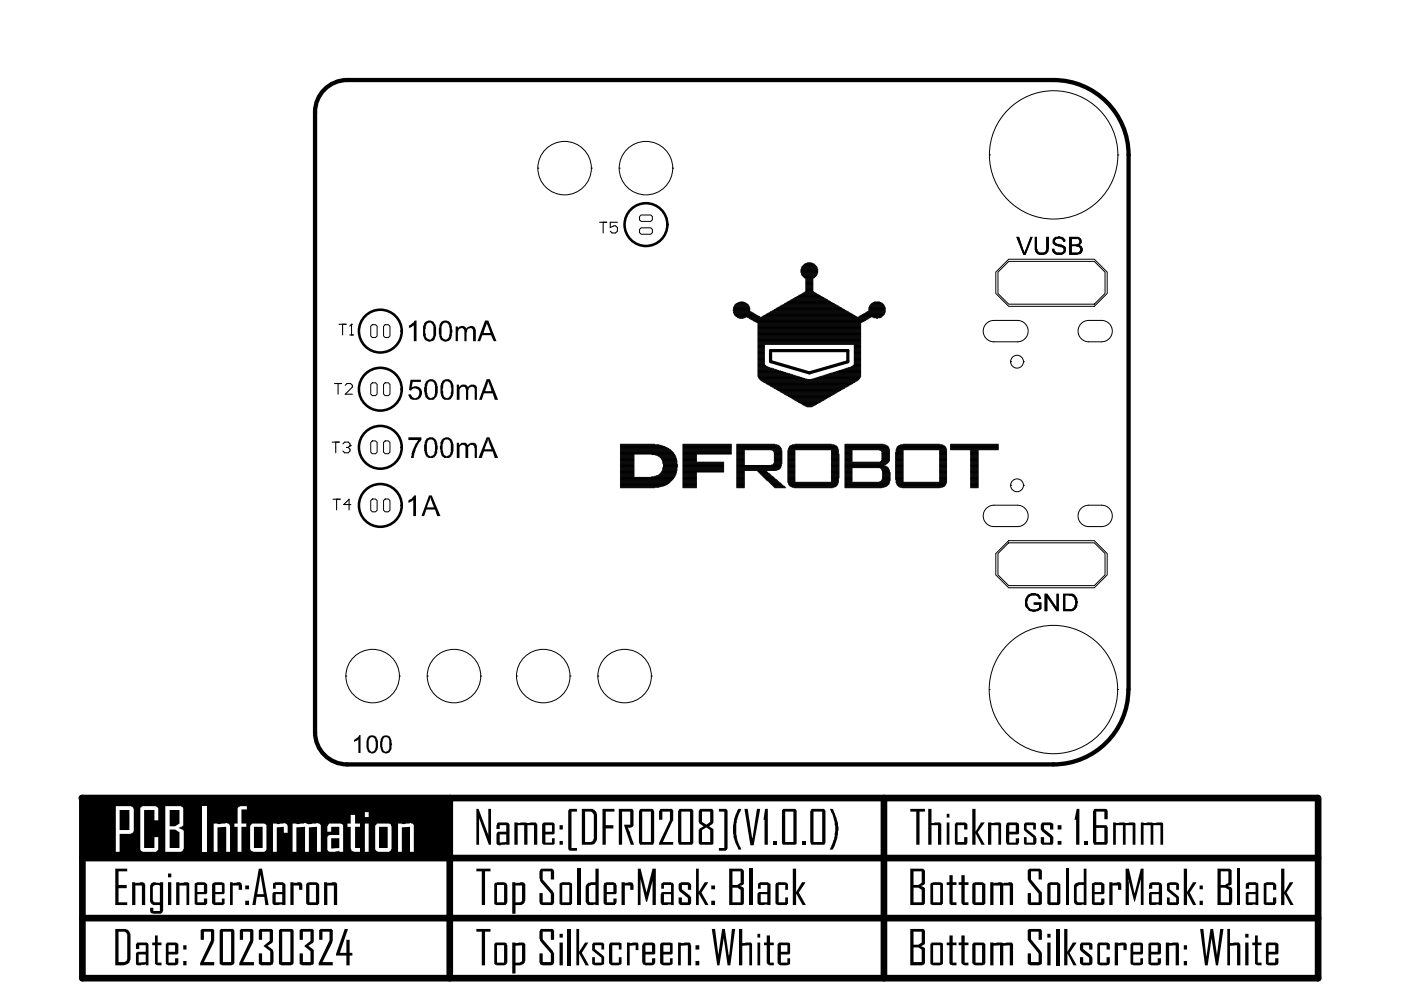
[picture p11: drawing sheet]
<svg xmlns="http://www.w3.org/2000/svg" width="297mm" height="210mm" viewBox="0 0 297 210" stroke-linecap="round" stroke-linejoin="round" font-family="sans-serif">
<path d="M17.3 169.2h262M17.5 169.2v38.2h262v-38.2M95.4 169.2v38.2M187.4 169.2v38.2M17.5 194.7h262M17.5 181.9h262" fill="none" stroke="#000" stroke-width="1.4"/>
<g fill="#000">
<path d="M101 171.5h.5l2 5.5v-5.5h.6v7.6h-.5l-2-5.6v5.6h-.6zM109.1 174.4h.7v.1l3.1-.1a.69 .69 0 0 1 1 .6v4.1h-.7v-4.1h-1.4v4.1h-.7v-4.1h-1.3v4.1h-.7zM127.7 171.5h2.6v.6h-1.9v2.9h1.6v.6h-1.6v3.5h-.7zM131.2 171.5h2.7a.44 .44 0 0 1 .4 .6v3l-.2 .2a.71 .71 0 0 1-.9 .1l1.2 3.7h-.7l-1.3-4v-.3h1.2v-2.7h-1.7v7h-.7zM139.8 171.7l.3-.2h2.2a.44 .44 0 0 1 .4 .6v1.8l-2.2 4.6h2.2v.6h-3v-.3l2.3-4.9v-1.8h-1.6v1.7h-.7zM152.4 171.5h1.5l.4 .3v8a.58 .58 0 0 1-.6 .6h-1.3v-.6h1.2v-7.7h-1.2zM157.8 171.5h.7l.9 6.6 1.1-6.6h.7l-1.4 7.7h-.7zM162.2 171.5h.6v7.6h-.7v-5.3h-.2zM163.9 178.3h.7v.8h-.7zM170.1 178.3h.6v.8h-.6zM175.9 171.5h.6a8 8 0 0 1 0 8.6h-.6l.3-.5a8.4 8.4 0 0 0 .4-6.4l-.1-.5zM193 171.5h3.1v.6h-1.1v7h-.7v-7h-1.3z"/>
<path d="M196.8 171.5h.7v3l1.4-.1a.59 .59 0 0 1 .7 .6v4.1h-.7v-4.1h-1.4v4.1h-.7zM202.5 174.6l.2-.2h1.8a.58 .58 0 0 1 .6 .6v.9h-.7v-.9h-1.4v3.5h1.4v-1h.7v1.3l-.2 .3h-1.9a.44 .44 0 0 1-.5-.5zM206.1 171.5h.7v4.8l1.2-1.9h.8l-1.5 2.1 1.5 2.6h-.7l-1.3-2.4v2.4h-.7zM209.5 174.4h.7v.1l1.4-.1a.5 .5 0 0 1 .5 .1 .5 .5 0 0 1 .2 .5v4.1h-.6v-4.1h-1.5v4.1h-.7zM217.1 174.7l.3-.3h1.7a.46 .46 0 0 1 .5 .6v.9h-.5v-.9h-1.4v.8l1.7 1.3 .3 .6v.9l-.3 .5h-1.7a.44 .44 0 0 1-.6-.5v-1.1h.6v1.1h1.4v-1l-2-1.6zM220.8 174.6l.2-.2h1.7a.58 .58 0 0 1 .6 .6v.9h-.7v-.9h-1.2v.8l1.7 1.3 .2 .4-.1 1.5-.1 .1h-2.1l-.3-.3v-1.3h.7v1.1h1.2v-1l-1.8-1.5-.1-.2zM228.3 171.5h.6v7.6h-.7v-5.3h-.4zM230 178.3h.7v.8h-.7zM236 174.4h.6v.1l3.3-.1a.53 .53 0 0 1 .6 0 .53 .53 0 0 1 .2 .6v4.1h-.5v-4.1h-1.5v4.1h-.6v-4.1h-1.5v4.1h-.6zM241.9 174.4h.6v.1l3.3-.1a.53 .53 0 0 1 .6 0 .53 .53 0 0 1 .2 .6v4.1h-.6v-4.1h-1.5v4.1h-.5v-4.1h-1.5v4.1h-.6zM24.4 184.2h2.6v.5h-1.9v2.9h1.8v.7h-1.8v3h1.9v.6h-2.6zM28 187.1h.7v.2l1.2-.2a.58 .58 0 0 1 .8 .4h.1v4.4h-.7v-4.2h-1.4v4.2h-.7z"/>
<path d="M37.4 187.1h.6v.2l1.2-.2a.67 .67 0 0 1 .9 .5v4.3h-.6v-4.2h-1.5v4.2h-.6zM48.8 187.1h.5v.2l1.1-.2a.82 .82 0 0 1 .9 .5v1.1h-.7v-1h-1.3v4.2h-.5zM61.6 187.1h.7v.2l1-.2a.79 .79 0 0 1 .8 .5v1.1h-.7v-1h-1.1v4.2h-.7zM68.7 187.1h.7v.2l1.3-.2a.63 .63 0 0 1 .8 .5v4.3h-.7v-4.2h-1.4v4.2h-.7zM101 197h3v.5h-1.2v7.2h-.7v-7.2h-1.1zM101 184.2h3v.5h-1.2v7.2h-.7v-7.2h-1.1zM114.5 184.4l.3-.2h2.2l.5 .4v1.9h-.7v-1.8h-1.7v1.8l2.3 2.6 .1 2.2a.58 .58 0 0 1-.6 .6h-2.1l-.3-.2-.1-.4v-1.9h.7v1.9h1.7v-1.8l-2.3-2.8-.1-.5zM120.6 171.6l.1-.1h1.6v.6h-1.1v7.7h1.1v.6h-1.4a.44 .44 0 0 1-.4-.6v-8zM122.4 184.2h.7v7.7h-.7zM131.8 187.1h.7v.2l.9-.2a.58 .58 0 0 1 .8 .4h.1v1.2h-.7v-1h-1.1v4.2h-.7zM135.2 184.2h.6l1.3 5.3 1.2-5.3h.7v7.7h-.7v-5.3l.2-.2-1.3 4.8h-.2l-1.2-4.8v5.5h-.6zM144 187.3l.5-.2h1.5l.5 .4v1.2h-.7v-1.1h-1.2v.9l1.7 1.4 .2 .4v1.2l-.3 .4h-2l-.3-.4v-1.2h.7v1h1.2v-.9l-1.8-1.5-.1-.4z"/>
<path d="M147.6 184.2h.5v4.9l1.3-2h.7l-1.4 2.1 1.5 2.7h-.7l-1.4-2.4v2.4h-.5zM150.9 197h.7l.7 6.1 .8-6.1h.6l.8 6.1 .7-6.1h.7l-1.1 7.7h-.5l-.8-6.2-1 6.2h-.4zM156.6 171.5h.5v.2a7.5 7.5 0 0 0-1 4.1v.2a7.5 7.5 0 0 0 1 4v.1h-.5a8.7 8.7 0 0 1 0-8.6zM158.9 184.2h.7v7.7h-.7zM164.5 187.3l.5-.2h1.5a.58 .58 0 0 1 .6 .5v1.1h-.6v-1.1h-1.4v3.7h1.4v-1h.6v1.4l-.3 .2h-1.8a.58 .58 0 0 1-.6-.6v-3.8zM168.1 184.2h.7v4.9l1.3-2h.6l-1.3 2.1 1.5 2.7h-.7l-1.4-2.4v2.4h-.7zM254.4 197h.7l.7 6.1 .8-6.1h.6l.8 6.1 .7-6.1h.7l-1.1 7.7h-.5l-.9-6.2-.8 6.2h-.6zM32.9 198.3h.5v1.5h.8v.6h-.8v3.7h.8v.6h-.9l-.4-.4v-3.9h-.6v-.6h.6zM42.5 197.2l.3-.2h2.2a.44 .44 0 0 1 .4 .5l-.1 2.3-2.1 4.2h2.2v.7h-3v-.5l2.3-4.8v-1.9h-1.5v1.8h-.7zM50.8 197.2l.3-.2h2.2a.44 .44 0 0 1 .4 .5l-.1 2.3-2.1 4.2h2.3v.7h-3.1v-.5l2.3-4.8v-1.9h-1.5v1.8h-.7zM54.9 197.2l.2-.2h2.3a.44 .44 0 0 1 .5 .5v2.1l-.3 .4-.9 .5 1.1 .8 .2 .5v2.3h-.1a.41 .41 0 0 1-.5 .5v.1h-2.1l-.4-.4v-2.2h.7v1.9h1.7v-2.3l-1.4-1.1 1.3-1.1v-2h-1.6v1.8h-.7zM63.5 197.2l.3-.2h2.3a.44 .44 0 0 1 .4 .5v2.1l-.2 .4-.9 .5 1.1 .9v2.9l-.6 .4h-1.8a.58 .58 0 0 1-.6-.6v-2h.7v1.9h1.6v-2.3l-1.2-1.1 1.2-1.1v-2h-1.6v1.8h-.7z"/>
<path d="M67.7 197.2l.2-.2h2.2a.44 .44 0 0 1 .5 .5l-.2 2.3-2 4.2h2.2v.7h-3v-.5l2.3-4.8v-1.9h-1.5v1.8h-.7zM73.1 197h.7l-1.7 5h1.3v-2.7h.7v2.7h.6v.6h-.6v2.1h-.7v-2.1h-2.2v-.3zM114.5 197.2l.2-.2h2.4l.4 .3v2h-.7v-1.8h-1.7v1.6l2.2 2.6 .2 .4v2.1l-.2 .4-.4 .1h-2v-.1a.41 .41 0 0 1-.4-.5h-.1v-2h.7v1.9h1.7v-1.9l-2.3-2.6-.1-.5zM120.4 197h.7v7.7h-.7zM122.2 197h.6v4.8l1.3-2h.6l-1.3 2.2 1.5 2.7h-.7l-1.4-2.6v2.6h-.6zM125.8 199.8h1.7a.46 .46 0 0 1 .6 .6v.9h-.6v-.9h-1.4v.8l2 1.6v1.5l-.2 .3-1.8 .1a.58 .58 0 0 1-.5-.6v-1.2h.5v1.2h1.4v-1l-1.9-1.7v-1.2zM129.2 200.1l.3-.3h1.7a.46 .46 0 0 1 .6 .6v.9h-.6v-.9h-1.4v3.7h1.4v-1.2h.6v1.4l-.6 .4h-1.5l-.6-.5v-3.9zM132.9 199.8h.6v.2l1.2-.2a.5 .5 0 0 1 .5 .1 .5 .5 0 0 1 .2 .5v1h-.6v-1l-1.3 .1v4.2h-.6zM143.8 199.8h.5v.2l1.2-.2a.69 .69 0 0 1 1 .6v4.3h-.7v-4.3l-1.5 .1v4.2h-.5zM156.7 197h.7v3l1.4-.2a.5 .5 0 0 1 .5 .1 .5 .5 0 0 1 .1 .5v4.3h-.5v-4.3l-1.5 .1v4.2h-.7zM162.6 198.3h.7v1.5h.8v.6h-.8v3.7h.8v.6h-1l-.5-.5v-3.8h-.6v-.6h.6zM201.3 198.3h.7v1.5h.8v.6h-.8v3.7h.8v.6h-.9a.58 .58 0 0 1-.6-.6v-3.7h-.6v-.6h.6z"/>
<path d="M203.8 198.3h.7v1.5h.8v.6h-.8v3.7h.8v.6h-.9l-.6-.5v-3.8h-.5v-.6h.5zM209.9 199.8h.7v.2l3.5-.2a.59 .59 0 0 1 .7 .6v4.3h-.7v-4.3l-1.4 .1v4.2h-.7v-4.3l-1.4 .1v4.2h-.7zM217.9 197.2l.2-.2h2.3a.44 .44 0 0 1 .5 .5v1.8h-.7v-1.8h-1.6v1.6l2.3 2.9v2.3l-.6 .4h-1.9l-.5-.4v-2.2h.7v1.9h1.6v-1.9l-2.3-2.8zM223.9 197h.7v7.7h-.7zM225.6 197h.7v4.8l1.2-2h.8l-1.5 2.2 1.5 2.7h-.7l-1.3-2.6v2.6h-.7zM229 200.2l.3-.4h1.7a.58 .58 0 0 1 .6 .6v.9h-.7v-.9h-1.2v.8l1.7 1.4 .2 .5v1.1l-.2 .4-.4 .1h-1.5l-.5-.5v-1.3h.7v1.2h1.2v-1l-1.8-1.5zM232.9 199.8h1.8a.58 .58 0 0 1 .6 .6v.9h-.7v-.9h-1.4v3.7h1.4v-1.2h.7v1.3l-.2 .4-1.9 .1a.58 .58 0 0 1-.5-.6v-3.9zM236.3 199.8h.7v.2l1-.2a.63 .63 0 0 1 .9 .6v1h-.7v-1l-1.2 .1v4.2h-.7zM247.2 199.8h.7v.2l1.4-.2a.5 .5 0 0 1 .5 .1 .5 .5 0 0 1 .2 .5v4.3h-.7v-4.3l-1.4 .1v4.2h-.7zM260.2 197h.6v3l1.3-.2a.63 .63 0 0 1 .9 .6v4.3h-.7v-4.3l-1.5 .1v4.2h-.6zM266.1 198.3h.6v1.5h.8v.6h-.8v3.7h.8v.6h-.9l-.5-.4v-3.9h-.6v-.6h.6z"/>
<path d="M105.4 174.6l.2-.2h1.9a.58 .58 0 0 1 .5 .6v4.1l-.8-.1-1.2 .2a.59 .59 0 0 1-.7-.6l.1-2 .2-.3h1.7v-1.3h-1.3v.8h-.7zM106 176.9v1.7l1.3-.1v-1.6z"/>
<path d="M115.1 174.5l1.9-.1a.46 .46 0 0 1 .6 .6v1.7l-.2 .2h-1.8v1.7h1.4v-.9h.6v1.2l-.2 .2h-2.2l-.3-.2v-4.2zM115.6 175v1.3h1.4v-1.3z"/>
<path d="M118.6 175h.7v.9h-.7zM118.6 178.3h.7v.8h-.7z"/>
<path d="M123.4 171.5h1.7a1.34 1.34 0 0 1 1.5 1.4v5.1l-.1 .3a1.32 1.32 0 0 1-1.4 .8h-1.7zM124.1 172.1v6.4h1a.79 .79 0 0 0 .8-.8v-5l-.1-.2a.66 .66 0 0 0-.8-.4z"/>
<path d="M135.6 171.7l.2-.2h2.5l.4 .5v6.6l-.2 .5h-2.8l-.1-.1-.1-.4v-6.6zM136.2 172.1v6.4h1.8v-6.4z"/>
<path d="M143.9 171.7l.2-.2h2.6l.3 .3v7l-.2 .3h-2.5a.41 .41 0 0 1-.4-.5h-.1v-6.6zM144.5 172.1v6.4h1.8v-6.4z"/>
<path d="M148.3 171.7l.2-.2h2.3a.44 .44 0 0 1 .5 .6v2.4l-1 .7 1 .6v3.1l-.3 .2h-2.6l-.3-.3v-2.8l.3-.4 .8-.4-.8-.5-.3-.4zM148.8 172.1v2.2l1 .5 .8-.5v-2.2zM148.8 176v2.5h1.8v-2.5l-.8-.6z"/>
<path d="M165.8 171.7l.2-.2h2.4a.44 .44 0 0 1 .5 .6v6.8l-.2 .2h-2.3a.44 .44 0 0 1-.6-.5zM166.5 172.1v6.4h1.7v-6.4z"/>
<path d="M171.9 171.7l.2-.2h2.6l.3 .3v7l-.2 .3h-2.4a.41 .41 0 0 1-.5-.5h-.1v-6.6zM172.5 172.1v6.4h1.8v-6.4z"/>
<path d="M200.7 172.5h.6v.8h-.6zM200.7 174.4h.6v4.7h-.6z"/>
<path d="M213.4 174.6l.2-.2h2l.3 .2 .2 2.1-.3 .2h-1.8v1.7h1.4v-.9h.7v.9l-.3 .5h-2.2l-.2-.2-.1-.3zM214 175v1.3h1.4v-1.3z"/>
<path d="M224.2 175h.8v.9h-.8zM224.2 178.3h.8v.8h-.8z"/>
<path d="M231.9 171.7l.2-.2h2.4l.3 .3v1.9h-.6v-1.6h-1.8v2.9h2.1l.3 .3v3.5l-.2 .3h-2.3a.41 .41 0 0 1-.4-.5h-.2v-6.6zM232.4 175.5v3h1.8v-3z"/>
<path d="M32.1 187.3h.1a.76 .76 0 0 1 1-.1l.7 .1v-.2h.7v6.1l-.5 .5h-1.7a.81 .81 0 0 1-.6-.9v-.3h.7v.7h1.4v-1.3h-1.2a.98 .98 0 0 1-.9-1v-3.2zM32.5 187.9l-.1 .2 .1 3.1 1.4 .1v-3.6l-1-.1z"/>
<path d="M35.6 185.2h.7v.8h-.7zM35.6 187.1h.7v4.8h-.7z"/>
<path d="M41.3 187.4l.4-.3h1.6l.6 .4v1.9l-.2 .2h-1.8v1.7h1.3v-.8h.7v1l-.3 .4h-2l-.3-.2zM41.9 187.6v1.5h1.3v-1.5z"/>
<path d="M45.1 187.3l.4-.2h1.5a.58 .58 0 0 1 .6 .5v1.8l-.2 .2h-1.7v1.7h1.3v-.8h.6v1.2l-.2 .2h-1.9a.58 .58 0 0 1-.5-.6v-3.8zM45.7 187.6v1.5h1.3v-1.5z"/>
<path d="M52 187.7h.8v.8h-.8zM52 191h.8v.9h-.8z"/>
<path d="M54.9 184.2h.7l1.4 7.7h-.7l-.3-1.7h-1.6l-.2 1.7h-.7zM55.2 185.4l-.7 4.2h1.4z"/>
<path d="M58 187.2l2-.1 .5 .4v4.4h-.7v-.1l-1.2 .1a.53 .53 0 0 1-.6 0 .53 .53 0 0 1-.2-.6v-1.6a.46 .46 0 0 1 .5-.6h1.5v-1.5h-1.3v.8h-.6zM58.5 189.6v1.7h1.3v-1.7z"/>
<path d="M65 187.3l.5-.2h1.6l.6 .4v4l-.4 .4h-2l-.4-.4v-4zM65.6 187.6v3.7h1.4v-3.7z"/>
<path d="M104.8 187.4l.6-.3h1.6l.6 .5-.1 4.1-.3 .2h-1.8a.46 .46 0 0 1-.6-.6zM105.4 187.6v3.7h1.5v-3.7z"/>
<path d="M108.6 187.1h.7v.2l1.1-.2a.82 .82 0 0 1 1 .5v3.4l-.1 .2a1.11 1.11 0 0 1-1 .7h-1v1.8h-.7zM109.3 187.7v3.6h.8a.46 .46 0 0 0 .6-.6v-3z"/>
<path d="M118.6 198h.7v.8h-.7zM118.6 199.8h.7v4.9h-.7z"/>
<path d="M118.6 187.4l.5-.3h1.6a.58 .58 0 0 1 .6 .5v4.1l-.2 .2h-2.1l-.4-.2zM119.2 187.6v3.7h1.5v-3.7z"/>
<path d="M126.2 184.2h.7v7.7l-1-.1a1.13 1.13 0 0 1-1.7-.7v-3.2a1.11 1.11 0 0 1 .9-.7l1.1-.1zM124.9 188v2.9a.71 .71 0 0 0 1 .4h.3v-3.7h-.9z"/>
<path d="M128.1 187.3l.4-.2h1.7l.5 .5v1.8l-.2 .2h-1.8v1.7h1.3v-.8h.7l-.1 1.2-.2 .2h-1.9a.58 .58 0 0 1-.5-.6zM128.7 187.6v1.5h1.3v-1.5z"/>
<path d="M140.2 187.4l.5-.3h1.6a.58 .58 0 0 1 .5 .5v4.3h-.5v-.1l-1.3 .1a.63 .63 0 0 1-.9-.6l.1-2.1 2.1-.1v-1.5h-1.5v.8h-.6zM140.8 189.6v1.7h1.5v-1.7z"/>
<path d="M150.8 187.7h.8v.8h-.8zM150.8 191h.8v.9h-.8z"/>
<path d="M154.6 184.2h2.7l.4 .4v2.8l-.3 .3-.5 .2 .8 .4v3a.46 .46 0 0 1-.6 .6h-2.5zM155.3 184.7v2.9h1l.7-.4v-2.5zM155.3 188.2v3.1h1.7v-2.6l-.7-.5z"/>
<path d="M160.6 198h.6v.8h-.6zM160.6 199.8h.6v4.9h-.6z"/>
<path d="M160.7 187.4l.5-.3h1.6l.6 .3v4.5h-.7v-.1l-1.2 .1a.63 .63 0 0 1-.9-.6v-1.6a.46 .46 0 0 1 .6-.6h1.5v-1.5h-1.4v.8h-.6zM161.3 189.6v1.7h1.4v-1.7z"/>
<path d="M222.1 198h.6v.8h-.6zM222.1 199.8h.6v4.9h-.6z"/>
<path d="M264 198h.7v.8h-.7zM264 199.8h.7v4.9h-.7z"/>
<path d="M24.4 197h2.2l.1 .1a1.26 1.26 0 0 1 1 1.2v5.1l-.1 .4a1.66 1.66 0 0 1-1.3 .9h-1.9zM25.1 197.5v6.5h1.1a.79 .79 0 0 0 .8-.8v-5.1h-.1a.59 .59 0 0 0-.7-.6z"/>
<path d="M29.1 199.8h1.8a.46 .46 0 0 1 .6 .6v4.3h-.6v-.3l-1.3 .3a.63 .63 0 0 1-.8-.6l.1-2.2 2-.1v-1.4h-1.4v.8h-.7v-1zM29.4 202.4v1.7l1.5-.1v-1.6z"/>
<path d="M35.2 200.1l.2-.3h1.8a.58 .58 0 0 1 .6 .6v1.7l-.2 .3h-1.9v1.7h1.4v-.9h.7v1l-.2 .4-.4 .1h-1.5a.58 .58 0 0 1-.5-.6zM35.7 200.4v1.4h1.4v-1.4z"/>
<path d="M38.9 200.4h.6v.9h-.6zM38.9 203.8h.6v.9h-.6z"/>
<path d="M46.6 197.2l.2-.2h2.3a.46 .46 0 0 1 .6 .5v6.7l-.2 .4-.4 .1h-1.9a.58 .58 0 0 1-.6-.6zM47.3 197.5v6.5h1.7v-6.5z"/>
<path d="M59.1 197.2l.3-.2h2.3a.46 .46 0 0 1 .6 .5v6.7l-.3 .4-.3 .1h-2a.58 .58 0 0 1-.6-.6zM59.8 197.5v6.5h1.8v-6.5z"/>
<path d="M104.8 200.1l.2-.3h2.1l.4 .3 .1 .3v3.7l-.1 .2-.5 .4h-1.6a.58 .58 0 0 1-.6-.6zM105.4 200.4v3.7h1.5v-3.7z"/>
<path d="M108.6 199.8h.7v.2l1.1-.2a.63 .63 0 0 1 1 .6v3.2a1.22 1.22 0 0 1-1.1 1.1h-1v1.7h-.7zM109.3 200.5v3.6h.8a.58 .58 0 0 0 .6-.6v-3.1z"/>
<path d="M136.3 200.1l.2-.3h2l.3 .3 .1 2-.2 .3h-1.8v1.7h1.3v-.9h.7v.9l-.2 .5-2 .1-.4-.4-.1-.2zM136.9 200.4v1.4h1.3v-1.4z"/>
<path d="M140 200.2l.3-.4h1.7a.46 .46 0 0 1 .6 .6v1.7l-.2 .3h-1.7v1.7h1.3v-.9h.6v1.1l-.6 .4h-1.5l-.5-.5zM140.7 200.4v1.4h1.3v-1.4z"/>
<path d="M147.5 200.4h.8v.9h-.8zM147.5 203.8h.8v.9h-.8z"/>
<path d="M164.9 200.2l.3-.4h1.7a.46 .46 0 0 1 .6 .6v1.7l-.2 .3h-1.7v1.7h1.3v-.9h.6v1.1l-.6 .4h-1.5l-.5-.5zM165.6 200.4v1.4h1.3v-1.4z"/>
<path d="M193 197h2.8l.3 .3v2.8l-.1 .2-.7 .3 .8 .4v3.2l-.2 .4-2.9 .1zM193.7 197.5v2.8h1l.7-.5v-2.3zM193.7 200.9v3.1h1.7v-2.7l-.7-.4z"/>
<path d="M197.3 200.1l.2-.3h1.8a.46 .46 0 0 1 .6 .6v3.9l-.6 .4h-1.5a.58 .58 0 0 1-.5-.6zM197.8 200.4v3.7h1.5v-3.7z"/>
<path d="M206.1 200.2l.4-.4h1.8a.58 .58 0 0 1 .6 .6v3.8l-.1 .2-.5 .3h-1.6l-.6-.5zM206.8 200.4v3.7h1.4v-3.7z"/>
<path d="M239.7 200.2l.3-.4h1.8a.46 .46 0 0 1 .5 .6v1.7l-.2 .3h-1.8v1.7h1.5v-.9h.5v1.1l-.5 .4h-1.5a.58 .58 0 0 1-.6-.6zM240.3 200.4v1.4h1.5v-1.4z"/>
<path d="M243.5 200.1l.2-.3h1.9a.58 .58 0 0 1 .5 .6v1.7l-.2 .3h-1.8v1.7h1.4v-.9h.6l-.1 1.2-.4 .3h-1.6l-.5-.4zM244.1 200.4v1.4h1.4v-1.4z"/>
<path d="M251 200.4h.7v.9h-.7zM251 203.8h.7v.9h-.7z"/>
<path d="M268.4 200.1l.2-.3h1.9a.58 .58 0 0 1 .5 .6v1.7l-.2 .3h-1.8v1.7h1.4v-.9h.6v1l-.2 .4-.3 .1h-1.5a.58 .58 0 0 1-.6-.6zM269 200.4v1.4h1.4v-1.4z"/>
</g>
<path d="M17.5 169.5h77.3v12.5h-77.3z" fill-rule="evenodd" fill="#000"/>
<g fill="#fff">
<path d="M29.7 171.3l.5-.4h2.7a.81 .81 0 0 1 .6 .7v2.3h-.8v-2.2h-2.1v8.1h2.1v-2.3h.8v2.5a.59 .59 0 0 1-.6 .6h-2.6a.59 .59 0 0 1-.6-.7z"/>
<path d="M42.9 170.9h.9v9.7h-.9z"/>
<path d="M45.3 174.6h.8v.1l1.6-.1a.7 .7 0 0 1 .8 0 .7 .7 0 0 1 .3 .7v5.3h-.8v-5.3l-1.9 .1v5.2h-.8z"/>
<path d="M50.5 171.2l.5-.3h1.3v.7h-1.1v3h1v.7h-1v5.3h-.8v-5.3h-.7v-.7h.7v-3.2z"/>
<path d="M57.9 174.6h.8v.1l1.4-.1a.64 .64 0 0 1 .6 .1 .64 .64 0 0 1 .3 .6v1.3h-.8v-1.3l-1.5 .1v5.2h-.8z"/>
<path d="M62 174.6h.8v.1l1.4-.1a.87 .87 0 0 1 1.2 .2v-.1l1.6-.1a.7 .7 0 0 1 .7 0 .7 .7 0 0 1 .3 .7v5.3h-.8v-5.3l-1.7 .1v5.2h-.8v-5.3l-1.9 .1v5.2h-.8z"/>
<path d="M74.4 172.8h.9v1.8h1v.7h-1v4.5h1v.8h-1.1a.8 .8 0 0 1-.8-.7v-4.6h-.7v-.7h.7z"/>
<path d="M84.4 174.6l1.4 .1 1.1-.2 .3 .1a.59 .59 0 0 1 .5 .7v5.3h-.8v-5.3l-1.7 .1v5.2h-.8z"/>
<path d="M24.6 170.9h3.1a.81 .81 0 0 1 .7 .7v4.4a.8 .8 0 0 1-.7 .8h-2.3v3.8h-.8zM25.4 171.7v4.3h2v-4.3z"/>
<path d="M35 170.9h3.3a.59 .59 0 0 1 .6 .7v3.5l-1.1 .4 .9 .4 .3 .3-.1 4.1-.5 .3h-3.4zM36 171.7v3.5h1.1l.9-.6v-2.9zM36 175.9v3.9h2v-3.3l-.9-.6z"/>
<path d="M53.1 175l.4-.4h2.3a.6 .6 0 0 1 .7 .7v4.6a.6 .6 0 0 1-.7 .7h-2a.8 .8 0 0 1-.8-.7v-4.7zM53.8 175.3v4.5h1.9v-4.5z"/>
<path d="M69.8 174.6h2.3a.6 .6 0 0 1 .6 .7v5.3h-.8v-.2l-1.5 .2a.8 .8 0 0 1-1-.5v-2.3a.63 .63 0 0 1 .6-.8h1.9v-1.7h-1.7v1h-.8v-1.1zM70.2 177.7v2.2l1.7-.1v-2.1z"/>
<path d="M77.4 172.2h.8v1h-.8zM77.4 174.6h.8v6h-.8z"/>
<path d="M79.9 174.6h2.4a.6 .6 0 0 1 .7 .7v4.7l-.1 .3-.4 .3h-2.4l-.5-.5v-5zM80.4 175.3v4.5h1.8v-4.5z"/>
</g>
<g fill="#000">
<path d="M215.5 50.2h.6l1.1 3.4 1.3-3.4h.4l-1.5 3.8h-.4zM219.4 50.2h.5v2.2a1.03 1.03 0 0 0 .7 1.2 1.03 1.03 0 0 0 1.2-.6v-2.8h.6v2.3a1.54 1.54 0 0 1-1.1 1.6 1.54 1.54 0 0 1-1.8-.8zM223.3 50.6a1.62 1.62 0 0 1 2.6 .3v.4h-.5a.81 .81 0 0 0-1.3-.6 .46 .46 0 0 0-.5 .4 .46 .46 0 0 0 .5 .5v.1a2.58 2.58 0 0 1 1.9 .8v.1a1.19 1.19 0 0 1-.4 1.2 1.19 1.19 0 0 1-1.2 .2 1.38 1.38 0 0 1-1.4-1.2h.5v.2a1.24 1.24 0 0 0 1.8 .4 .57 .57 0 0 0 .2-.7 .57 .57 0 0 0-.7-.3v-.1a1.91 1.91 0 0 1-1.6-.7zM86.7 69l.8-.5 .5-.5h.3v4.3h-.6v-3.3l-.9 .6h-.1zM96.6 69.2h.5v.5a1.02 1.02 0 0 1 .9-.6 1.02 1.02 0 0 1 .9 .6 .62 .62 0 0 1 .7-.5 .87 .87 0 0 1 1.3 .8v2.3h-.6v-1.9a.65 .65 0 0 0-.6-.8 .65 .65 0 0 0-.7 .8l-.1 .1v1.8h-.4v-2a.64 .64 0 0 0-.7-.7 .64 .64 0 0 0-.6 .7h-.1v2h-.5zM87 80.5h2.2v.5h-1.7l-.2 1.1a1.44 1.44 0 0 1 1.7 .2 1.44 1.44 0 0 1 .4 1.7 1.57 1.57 0 0 1-2.5 .4l-.3-.8h.6a.81 .81 0 0 0 .7 .8 .81 .81 0 0 0 .9-.7 .93 .93 0 0 0-.4-1.2 .93 .93 0 0 0-1.2 .3l-.5-.1zM86.6 92.7h2.8v.6l-.5 .5-.7 1.2-.3 1.1-.2 1h-.5l.1-1 .8-2 .6-.8h-2.1zM96.8 81.6h.5v.4h.1a1.08 1.08 0 0 1 1.9 .1 .96 .96 0 0 1 1.1-.6 .96 .96 0 0 1 .7 1.1v2.2h-.5v-2a.65 .65 0 0 0-.5-.8 .65 .65 0 0 0-.7 .6l-.1 .1v2.1h-.5v-2.1a.71 .71 0 0 0-.8-.7 .71 .71 0 0 0-.6 .9v1.9h-.6zM96.8 93.9h.5v.4a1.15 1.15 0 0 1 1.9 0v.2a1.03 1.03 0 0 1 1.1-.6 1.03 1.03 0 0 1 .8 1v2.2h-.5v-2a.69 .69 0 0 0-.4-.7 .69 .69 0 0 0-.8 .3l-.1 .1v2.3h-.6v-2.1a.64 .64 0 0 0-.6-.7 .64 .64 0 0 0-.7 .6v2.2h-.6zM86.6 106.1l.7-.4 .6-.7h.3v4.4h-.6v-3.4l-1 .7zM217.6 126.6h.1a1.76 1.76 0 0 1 2.9-.1l.2 .4-.5 .1a1.32 1.32 0 0 0-1.6-.7 1.32 1.32 0 0 0-.9 1.4 1.46 1.46 0 0 0 .7 1.4 1.46 1.46 0 0 0 1.6-.1l.2-.1v-.7h-1.1v-.5h1.6v1.4a2.29 2.29 0 0 1-2.8 .2 2.22 2.22 0 0 1-.4-2.7zM221.5 125.9h.6l1.9 2.9v-2.9h.5v3.7h-.5l-1.9-2.9v2.9h-.6z"/>
<path d="M75.1 156.9l.5-.4 .6-.7h.2v3.8h-.4v-2.8l-.4 .3-.5 .2zM201.3 185.6h.7v1.5h.8v.5h-.8v3.7h.8v.6h-.9a.46 .46 0 0 1-.6-.6v-3.7h-.6v-.5h.6zM203.8 185.6h.7v1.5h.8v.5h-.8v3.7h.8v.6h-1.1l-.4-.4v-3.9h-.5v-.5h.5zM209.9 187.1h.7l.2 .2a2.62 2.62 0 0 1 1.8-.1v.1l1.1-.1a.64 .64 0 0 1 1.1 .4v4.3h-.7v-4.2h-1.4v4.2h-.7v-4.2h-1.4v4.2h-.7zM217.9 184.5l.3-.3h2.1a.58 .58 0 0 1 .6 .5v1.8h-.7v-1.8h-1.6v1.8l2.3 2.7v2.2a.44 .44 0 0 1-.6 .5h-1.8a.46 .46 0 0 1-.6-.6v-1.9h.7v1.9h1.6v-1.8l-2.2-2.7zM226 184.2h.5v7.7h-.5zM235.2 187.1h.7v.2l1-.2a.63 .63 0 0 1 .8 .5v1.1h-.7v-1h-1.1v4.2h-.7zM238.7 184.2h.6l1.3 5.3 1.3-5.3h.6v7.7h-.6v-5.5l-1.3 4.8h-.1l-1.3-4.8 .1 5.5h-.6zM247.4 187.4l.6-.3h1.4a.58 .58 0 0 1 .6 .5v1.1h-.6v-1.1h-1.4v.9l2 1.7v1.5l-.3 .2h-1.9l-.4-.2v-1.4h.6v1h1.4v-.9l-2-1.6zM251 184.2h.7v4.9l1.2-2h.7l-1.3 2.1 1.3 2.7h-.7l-1.2-2.4v2.4h-.7zM262.4 184.2h.6v7.7h-.6zM267.9 187.4l.6-.3h1.5l.6 .5v1.1h-.7v-1.1h-1.4v3.7h1.4v-1h.7v1.1l-.4 .5h-1.7a.46 .46 0 0 1-.6-.6z"/>
<path d="M271.6 184.2h.7v4.9l1.2-2h.7l-1.4 2.1 1.5 2.7h-.7l-1.3-2.4v2.4h-.7z"/>
<path d="M226.7 50.2h1.3a1.06 1.06 0 0 1 1.3 1.3l-.4 .5a1 1 0 0 1 .6 1.1 1 1 0 0 1-1 .8l-.1 .1h-1.7zM227.2 50.7v1.1h1a.63 .63 0 0 0 .5-.9l-.1-.2zM227.2 52.2v1.4h1a.72 .72 0 0 0 .7-.4 .72 .72 0 0 0-.2-.9z"/>
<path d="M226.7 50.2h1.3a1.06 1.06 0 0 1 1.3 1.3l-.4 .5a1 1 0 0 1 .6 1.1 1 1 0 0 1-1 .8l-.1 .1h-1.7zM227.2 50.7v1.1h1a.63 .63 0 0 0 .5-.9l-.1-.2zM227.2 52.2v1.4h1a.72 .72 0 0 0 .7-.4 .72 .72 0 0 0-.2-.9z"/>
<path d="M89.9 68.5a1.29 1.29 0 0 1 1.3-.6 1.29 1.29 0 0 1 1 .9l.3 .4v.6a2.78 2.78 0 0 1-.6 2.4h-.1a1.39 1.39 0 0 1-1.5 0 1.39 1.39 0 0 1-.6-1.4v-1.7zM90.4 68.8v.1a3.6 3.6 0 0 0-.1 2.2 .77 .77 0 0 0 .6 .8 .77 .77 0 0 0 .9-.5l.1-.7a3.5 3.5 0 0 0-.4-2.2h-.1a.71 .71 0 0 0-1 .3z"/>
<path d="M93.5 68.3a1.44 1.44 0 0 1 1.6-.1 1.44 1.44 0 0 1 .7 1.5l.1 .2-.1 .7a1.63 1.63 0 0 1-1.1 1.9 1.42 1.42 0 0 1-1.5-1.2 4.1 4.1 0 0 1 .2-2.8zM93.8 68.7l-.2 .5v1.9a.87 .87 0 0 0 1.3 .8 3.3 3.3 0 0 0 .2-3.1h-.1a.73 .73 0 0 0-1.2-.1z"/>
<path d="M102.8 68h.7l1.8 4.3h-.6l-.6-1.2h-1.8l-.5 1.2h-.6zM103.2 68.4l-.7 2.2h1.5z"/>
<path d="M90.3 81a1.33 1.33 0 0 1 1.5-.5 1.33 1.33 0 0 1 .9 1.3l.1 .4a2.44 2.44 0 0 1-.9 2.6h-.2a1.26 1.26 0 0 1-1.7-1.2 3.9 3.9 0 0 1 .3-2.6zM90.7 81.1v.1a4 4 0 0 0 .1 3 .77 .77 0 0 0 .9 .1 .77 .77 0 0 0 .4-.7l.1-.4a3.5 3.5 0 0 0-.3-2.2h-.1a.89 .89 0 0 0-1.1 .1z"/>
<path d="M90.4 93.1a1.38 1.38 0 0 1 1.4-.3 1.38 1.38 0 0 1 .9 1.2v.2a2.8 2.8 0 0 1-.5 2.6l-.1 .1a1.29 1.29 0 0 1-1.3 .1 1.29 1.29 0 0 1-.8-1.2 3.4 3.4 0 0 1 .4-2.7zM90.7 93.4l-.2 1.1a3 3 0 0 0 .5 2.1 .8 .8 0 0 0 .8 0 .8 .8 0 0 0 .3-.9 2.89 2.89 0 0 0-.2-2.3l-.2-.2h-.6z"/>
<path d="M93.6 93.3a1.33 1.33 0 0 1 1.5-.5 1.33 1.33 0 0 1 .9 1.3h.2v.5a2.44 2.44 0 0 1-1 2.5h-.1a1.27 1.27 0 0 1-1.6-1 3.4 3.4 0 0 1 .1-2.8zM94.1 93.4v.2a3.7 3.7 0 0 0 .1 2.9 .77 .77 0 0 0 .8 .1 .77 .77 0 0 0 .5-.7l.1-.4a3.5 3.5 0 0 0-.4-2.2l-.8-.1z"/>
<path d="M93.7 80.9a1.32 1.32 0 0 1 1.3-.5 1.32 1.32 0 0 1 1 .9l.2 .9a3.8 3.8 0 0 1-.6 2.5 1.89 1.89 0 0 1-1.9-.3v-.1a4.7 4.7 0 0 1-.1-3.2zM94.1 81.2v.1a3.5 3.5 0 0 0 .1 2.8v.1a.91 .91 0 0 0 1.1 0 .91 .91 0 0 0 .3-1l.1-.3-.1-.8a1.04 1.04 0 0 0-1.2-1.2z"/>
<path d="M103.2 92.7h.6l1.8 4.4h-.7l-.4-1.4h-1.9l-.5 1.4h-.6zM103.4 93.2l-.1 .7-.6 1.4h1.5l-.4-1.4h-.2l-.1-.7z"/>
<path d="M103.2 80.4h.7l1.7 4.4h-.7l-.4-1.4h-1.9l-.5 1.4h-.5zM103.5 80.9l-.7 2h1.4z"/>
<path d="M91 105h.5l1.9 4.4h-.7l-.5-1.4h-1.8l-.5 1.4h-.5zM91.2 105.5l-.1 .7-.6 1.4h1.5l-.5-1.4h-.1l-.1-.7z"/>
<path d="M225.4 125.9h1.4a1.37 1.37 0 0 1 1.6 1.3 1.91 1.91 0 0 1-.7 2.1l-.3 .3h-2zM225.9 126.2v2.9h.9a1.01 1.01 0 0 0 1.1-1.1 1.25 1.25 0 0 0-.9-1.6z"/>
<path d="M225.4 125.9h1.4a1.37 1.37 0 0 1 1.6 1.3 1.91 1.91 0 0 1-.7 2.1l-.3 .3h-2zM225.9 126.2v2.9h.9a1.01 1.01 0 0 0 1.1-1.1 1.25 1.25 0 0 0-.9-1.6z"/>
<path d="M78.2 156.1h.1a1.27 1.27 0 0 1 1.8 1.1v.1a1.99 1.99 0 0 1-.8 2.3 1.22 1.22 0 0 1-1.6-1 3.5 3.5 0 0 1 .5-2.5zM78.3 156.6l-.1 .7a2.03 2.03 0 0 0 .5 2.1 1.23 1.23 0 0 0 1-1.4l-.1-1a.67 .67 0 0 0-.5-.6 .67 .67 0 0 0-.7 .1z"/>
<path d="M80.9 156.3a1.11 1.11 0 0 1 1.2-.4 1.11 1.11 0 0 1 .8 .9l.1 .7a2.33 2.33 0 0 1-.6 2.1 1.19 1.19 0 0 1-1.7-1.1l-.1-1.3zM81.3 156.5v.1a2.76 2.76 0 0 0 .2 2.7 .86 .86 0 0 0 1-1v-.6a.97 .97 0 0 0 0-1 .97 .97 0 0 0-1-.4z"/>
<path d="M193 184.2l2.9 .1 .2 .3v2.7a.62 .62 0 0 1-.7 .4l-.1 .2 .8 .4v3.2l-.3 .4h-2.8zM193.7 184.7v2.9h1l.7-.4v-2.5zM193.7 188.2v3.1h1.7v-2.6l-.7-.5z"/>
<path d="M197.3 187.4l.5-.3h1.5a.58 .58 0 0 1 .6 .5v4.1l-.2 .2h-1.9a.46 .46 0 0 1-.5-.6zM197.8 187.6v3.7h1.5v-3.7z"/>
<path d="M206.3 187.3l.4-.2h1.6l.6 .3v4.1l-.3 .4h-1.9a.58 .58 0 0 1-.6-.6v-3.8zM206.8 187.6v3.7h1.4v-3.7z"/>
<path d="M222.2 187.3l.4-.2h1.6l.6 .4v4l-.3 .4h-2.1l-.3-.4v-4zM222.7 187.6v3.7h1.4v-3.7z"/>
<path d="M229.8 184.2h.6v7.7l-.7-.1a1.53 1.53 0 0 1-2-.5v-3.3a.98 .98 0 0 1 .9-.9h1.2zM228.3 188.1v2.8a.71 .71 0 0 0 1 .4h.5v-3.7h-.9z"/>
<path d="M231.5 187.4l.6-.3h1.5l.6 .3v2l-.3 .2h-1.8v1.7h1.4v-.8h.7v1l-.4 .4h-1.7a.46 .46 0 0 1-.6-.6zM232.1 187.6v1.5h1.4v-1.5z"/>
<path d="M243.7 187.3l.5-.2h1.6l.6 .5v4.3h-.7v-.1l-1.3 .1a.54 .54 0 0 1-.6 0 .54 .54 0 0 1-.2-.6v-1.6a.44 .44 0 0 1 .5-.6h1.6v-1.5h-1.4v.8h-.7zM244.2 189.6v1.7h1.5v-1.7z"/>
<path d="M254.3 187.7h.7v.8h-.7zM254.3 191h.7v.9h-.7z"/>
<path d="M258.1 184.2h2.5a.58 .58 0 0 1 .5 .5v2.6a.44 .44 0 0 1-.5 .4l-.3 .2 .7 .2 .2 .3v2.9a.58 .58 0 0 1-.5 .6h-2.6zM258.8 184.7v2.9h1l.6-.4v-2.5zM258.8 188.2v3.1h1.8v-2.6l-.8-.5z"/>
<path d="M264.2 187.3l.5-.2h1.5a.58 .58 0 0 1 .6 .5v4.3h-.6v-.1l-1.1 .1a.64 .64 0 0 1-1-.5v-1.7a.44 .44 0 0 1 .5-.6h1.6v-1.5h-1.4v.8h-.7zM264.7 189.6v1.7h1.5v-1.7z"/>
</g>
<g fill="none" stroke="#000" stroke-width=".21">
<path d="M114 35.7h.1M114 35.7a5.7 5.7 0 0 0 5.7 5.6 5.7 5.7 0 0 0 5.7-5.6M114 35.7a5.7 5.7 0 0 1 5.7-5.7 5.7 5.7 0 0 1 5.7 5.7M125.4 35.7h.1M131.3 35.7h.1M131.3 35.7a5.7 5.7 0 0 0 5.7 5.6 5.7 5.7 0 0 0 5.6-5.6M131.3 35.7a5.7 5.7 0 0 1 5.7-5.7 5.7 5.7 0 0 1 5.6 5.7M142.6 35.7h.1M209.8 32.8h.1M209.8 32.8a13.6 13.6 0 0 0 13.6 13.6 13.6 13.6 0 0 0 13.6-13.6M209.8 32.8a13.6 13.6 0 0 1 13.6-13.6 13.6 13.6 0 0 1 13.6 13.6M237 32.8h.1"/>
<path d="M135.6 45.9l.3-.3h2.1l.3 .3v.7l-.3 .3h-2.1l-.3-.3zM135.6 48.6l.3-.3h2.1l.3 .3v.7l-.3 .4h-2.1l-.3-.4zM169.8 57.8h3.6M169.8 57.7h3.6M169.8 57.6h3.6M169.8 57.5h3.6M169.8 57.3h3.6M169.8 57.2h3.6M169.8 57.1h3.6M169.9 58.1h3.4M169.9 58h3.4M169.9 57.9h3.4"/>
<path d="M169.9 57h3.4M169.9 56.9h3.4M169.9 56.8h3.4M170 58.4h3.2M170 58.3h3.2M170 56.7h3.2M170 56.5h3.2M170.2 58.5h2.8M170.2 56.4h2.8M170.3 58.6h2.6M170.3 56.3h2.6M170.4 58.7h2.4"/>
<path d="M170.4 56.2h2.4M170.5 58.8h2.2M170.5 56.1h2.2M170.6 59h2M170.6 56h2M170.8 60h1.5M170.8 59.9h1.5M170.8 59.8h1.5M170.8 59.6h1.5M170.8 59.5h1.5M170.8 59.4h1.5M170.8 59.3h1.5"/>
<path d="M170.8 59.2h1.5M170.8 59.1h1.5M170.8 55.8h1.5M171.2 55.7h.8M211.1 57.7l2.8-2.7h18.1l2.7 2.7v4.5l-2.7 2.8h-18.1l-2.8-2.8zM211.6 57.7l2.3-2.3h18.1l2.3 2.3v4.5l-2.3 2.3h-18.1l-2.3-2.3zM78.6 69.2l.3-.4h.7l.4 .4v2l-.4 .4h-.7l-.3-.4zM81.3 69.2l.4-.4h.6l.4 .4v2l-.4 .4h-.6l-.4-.4zM155.4 65.8h3.6M155.5 66h3.5M155.5 65.9h3.5M155.5 65.6h3.5"/>
<path d="M155.5 65.5h3.5M155.5 65.4h3.5M155.5 65.3h3.5M155.5 65.2h3.4M155.5 66.3h4.2M155.5 66.2h3.9M155.5 66.1h3.7M155.6 65.1h3.3M155.6 64.9h3.3M155.6 66.6h4.4M155.6 66.4h4.2M155.7 64.8h3"/>
<path d="M155.7 64.7h2.9M155.7 66.8h4.7M155.7 66.7h4.5M155.9 64.6h2.7M155.9 66.9h4.7M156 64.5h2.5M156 67h4.8M156.1 64.4h2.2M156.1 67.1h4.9M156.3 67.2h1.9M156.3 64.3h1.9M156.4 67.4h1.5"/>
<path d="M156.6 64.1h1.3M156.8 67.5h.8M156.9 64h.7M158.4 67.2h2.8M158.6 67.4h25.9M158.9 67.5h25.3M159 67.6h25.1M159.2 67.7h24.7M159.4 67.8h24.2M159.7 67.9h23.8M159.8 68.1h23.5M160 68.2h23.1"/>
<path d="M160.2 68.3h22.6M160.5 68.4h22.1M160.7 78.4h4M160.7 78.3h3.7M160.7 78.2h3.3M160.7 78.1h3M160.7 78h2.5M160.7 77.8h2.2M160.7 77.7h2M160.7 77.6h1.7M160.7 77.5h1.6M160.7 77.4h1.5"/>
<path d="M160.7 77.3h1.4M160.7 77.2h1.4M160.7 77h1.4M160.7 76.9h1.4M160.7 76.8h1.4M160.7 76.7h1.4M160.7 76.6h1.4M160.7 76.5h1.4M160.7 76.3h1.4M160.7 76.2h1.4M160.7 76.1h1.4M160.7 76h1.4"/>
<path d="M160.7 75.9h1.4M160.7 75.8h1.4M160.7 75.7h1.4M160.7 75.5h1.4M160.7 75.4h1.4M160.7 75.3h1.4M160.7 75.2h1.4M160.7 75.1h1.4M160.7 75h1.4M160.7 74.8h1.4M160.7 74.7h1.4M160.7 74.6h1.4"/>
<path d="M160.7 74.5h1.4M160.7 74.4h1.4M160.7 74.3h1.4M160.7 74.2h1.4M160.7 74h1.4M160.7 73.9h1.4M160.7 73.8h1.4M160.7 73.7h1.4M160.7 73.6h1.4M160.7 73.5h1.4M160.7 73.4h1.4M160.7 73.2h1.4"/>
<path d="M160.7 73.1h1.4M160.7 79.5h7.4M160.7 79.3h7M160.7 79.2h6.7M160.7 79.1h6.2M160.7 79h5.9M160.7 78.9h5.5M160.7 78.8h5.2M160.7 78.7h4.8M160.7 78.5h4.4M160.7 79.8h8.5M160.7 79.7h8.1"/>
<path d="M160.7 79.6h7.7M160.7 73h21.8M160.7 72.9h21.8M160.7 72.8h21.8M160.7 72.7h21.8M160.7 72.5h21.8M160.7 72.4h21.8M160.7 72.3h21.8M160.7 72.2h21.8M160.7 72.1h21.8M160.7 72h21.8M160.7 71.9h21.8"/>
<path d="M160.7 71.7h21.8M160.7 71.6h21.8M160.7 71.5h21.8M160.7 71.4h21.8M160.7 71.3h21.8M160.7 71.2h21.8M160.7 71h21.8M160.7 70.9h21.8M160.7 70.8h21.8M160.7 70.7h21.8M160.7 70.6h21.8M160.7 70.5h21.8"/>
<path d="M160.7 70.4h21.8M160.7 70.2h21.8M160.7 70.1h21.8M160.7 70h21.8M160.7 69.9h21.8M160.7 69.8h21.8M160.7 69.7h21.8M160.7 69.6h21.8M160.7 69.4h21.8M160.7 69.2h21.8M160.7 69.1h21.8M160.7 69h21.8"/>
<path d="M160.7 68.9h21.8M160.7 68.7h21.8M160.7 68.6h21.8M160.7 68.5h21.8M160.7 69.3h21.8M160.8 79.9h8.8M161.4 67.2h20.4M161.6 67.1h20M161.7 67h19.6M162 66.9h19.2M162.2 66.8h18.8M162.4 66.7h18.4"/>
<path d="M162.5 66.6h18.1M162.8 66.4h17.6M163 66.3h17.2M163.2 66.2h16.8M163.4 66.1h16.4M163.6 66h16M163.8 65.9h15.6M164 65.8h15.1M164.2 65.6h14.8M164.4 65.5h14.4M164.6 65.4h14M164.7 65.3h13.8"/>
<path d="M165 65.2h13.2M165.2 65.1h12.8M165.4 64.9h12.4M165.5 64.8h12.2M165.8 64.7h11.6M166 64.6h11.2M166.2 64.5h10.8M166.4 64.4h10.4M166.6 64.3h10M166.8 64.1h9.6M166.9 64h9.3M167.2 63.9h8.8"/>
<path d="M167.4 63.8h8.4M167.6 63.7h8M167.7 63.6h7.8M168 63.4h7.2M168.2 63.3h6.8M168.4 63.2h6.4M168.5 63.1h6.2M168.8 63h5.6M169 62.9h5.2M169.2 62.8h4.8M169.3 62.6h4.5M169.6 62.5h4"/>
<path d="M169.8 62.4h3.6M170 62.3h3.2M170.2 62.2h2.8M170.4 62.1h2.4M170.6 61.9h2M170.7 61.8h1.8M170.8 61.7h1.5M170.8 61.6h1.5M170.8 61.5h1.5M170.8 61.4h1.5M170.8 61.3h1.5M170.8 61.1h1.5"/>
<path d="M170.8 61h1.5M170.8 60.9h1.5M170.8 60.8h1.5M170.8 60.7h1.5M170.8 60.6h1.5M170.8 60.5h1.5M170.8 60.3h1.5M170.8 60.2h1.5M170.8 60.1h1.5M173.6 79.9h8.8M174 79.8h8.5M174.4 79.7h8.1"/>
<path d="M174.8 79.6h7.7M175.1 79.5h7.4M175.5 79.3h7M175.8 79.2h6.7M176.2 79.1h6.3M176.6 79h5.9M177 78.9h5.5M177.3 78.8h5.2M177.7 78.7h4.8M178 78.5h4.5M178.5 78.4h4M178.8 78.3h3.7"/>
<path d="M179.1 78.2h3.4M179.5 78.1h3M179.8 78h2.7M180.3 77.8h2.2M180.5 77.7h2M180.8 77.6h1.7M180.9 77.5h1.6M181 77.4h1.5M181.1 77.3h1.4M181.1 77.2h1.4M181.1 77h1.4M181.1 76.9h1.4"/>
<path d="M181.1 76.8h1.4M181.1 76.7h1.4M181.1 76.6h1.4M181.1 76.5h1.4M181.1 76.3h1.4M181.1 76.2h1.4M181.1 76.1h1.4M181.1 76h1.4M181.1 75.9h1.4M181.1 75.8h1.4M181.1 75.7h1.4M181.1 75.5h1.4"/>
<path d="M181.1 75.4h1.4M181.1 75.3h1.4M181.1 75.2h1.4M181.1 75.1h1.4M181.1 75h1.4M181.1 74.8h1.4M181.1 74.7h1.4M181.1 74.6h1.4M181.1 74.5h1.4M181.1 74.4h1.4M181.1 74.3h1.4M181.1 74.2h1.4"/>
<path d="M181.1 74h1.4M181.1 73.9h1.4M181.1 73.8h1.4M181.1 73.7h1.4M181.1 73.6h1.4M181.1 73.5h1.4M181.1 73.4h1.4M181.1 73.2h1.4M181.1 73.1h1.4M181.9 67.2h2.8M182.1 67.1h4.9M182.3 67h4.8"/>
<path d="M182.5 66.9h4.7M182.7 66.8h4.6M182.8 66.7h4.7M183.1 66.6h4.5M183.3 66.4h4.3M183.5 66.3h4.1M183.6 66.2h4.1M183.9 66.1h3.8M184.1 66h3.6M184.2 65.9h3.5M184.2 65.8h3.5M184.2 65.6h3.5"/>
<path d="M184.2 65.5h3.5M184.2 65.4h3.5M184.2 65.3h3.5M184.2 65.2h3.5M184.3 65.1h3.3M184.3 64.9h3.3M184.5 64.8h3M184.5 64.7h3M184.6 64.6h2.7M184.7 64.5h2.5M184.8 64.4h2.3M184.9 64.3h2.1"/>
<path d="M185 67.2h1.9M185.1 64.1h1.7M185.3 67.4h1.3M185.4 64h1.1M185.8 67.5h.3M209.1 68.6l1-.6 .6-.1h5a2.27 2.27 0 0 1 2.3 2.3 2.27 2.27 0 0 1-2.3 2.3h-5a2.27 2.27 0 0 1-2.1-1.4 2.27 2.27 0 0 1 .5-2.5zM214.3 76.7h.1M214.3 76.7a1.36 1.36 0 0 0 1.3 1.3 1.36 1.36 0 0 0 1.4-1.3M214.3 76.7a1.36 1.36 0 0 1 1.3-1.4 1.36 1.36 0 0 1 1.4 1.4M217 76.7h.1M229.2 68.6l.5-.4a7.9 7.9 0 0 1 4.5-.2 2.27 2.27 0 0 1 1.6 2.5 2.27 2.27 0 0 1-2.2 2h-2.8a2.27 2.27 0 0 1-2.1-1.4 2.27 2.27 0 0 1 .5-2.5zM78.6 93.8l.3-.3h.7l.4 .3v2.1l-.4 .3h-.7l-.3-.3z"/>
<path d="M78.6 81.5l.3-.3h.7l.4 .3v2l-.4 .4h-.7l-.3-.4zM81.3 93.8l.4-.3h.6l.4 .3v2.1l-.4 .3h-.6l-.4-.3zM81.3 81.5l.4-.3h.6l.4 .3v2l-.4 .4h-.6l-.4-.4zM131.5 100h2.9M131.5 99.8h2.9M131.5 99.7h2.9M131.5 99.6h2.9M131.5 99.5h2.9M131.5 99.4h2.9M131.5 99.3h2.9M131.5 99.2h2.9M131.5 99h2.9"/>
<path d="M131.5 98.9h2.9M131.5 98.8h2.9M131.5 98.7h2.9M131.5 98.6h2.9M131.5 98.5h2.9M131.5 98.3h2.9M131.5 98.2h2.9M131.5 98.1h2.9M131.5 98h2.9M131.5 97.9h2.9M131.5 97.8h2.9M131.5 97.7h2.9"/>
<path d="M131.5 97.5h2.9M131.5 97.4h2.9M131.5 97.3h2.9M131.5 97.2h2.9M131.5 97.1h2.9M131.5 96.8h2.9M131.5 96.7h2.9M131.5 96.6h2.9M131.5 96.5h2.9M131.5 96.4h2.9M131.5 96.3h11.4M131.5 96.2h11.3"/>
<path d="M131.5 96h11.3M131.5 95.9h11.2M131.5 95.8h11.1M131.5 95.7h11M131.5 95.6h10.9M131.5 95.5h10.8M131.5 94.2h7.3M131.5 97h2.9M131.5 95.4h10.6M131.5 95.2h10.4M131.5 95.1h10.3M131.5 95h10.1"/>
<path d="M131.5 94.9h9.8M131.5 94.8h9.6M131.5 94.7h9.4M131.5 94.5h9M131.5 94.4h8.7M131.5 94.3h8.2M138.2 96.4h4.9M139 96.5h4.1M139.4 96.6h3.8M139.6 96.7h3.6M139.8 96.8h3.5M140 97h3.3"/>
<path d="M140.1 97.1h3.2M140.2 97.2h3.2M140.3 100h3.1M140.3 97.4h3.1M140.3 97.3h3.1M140.4 99.8h3.1M140.4 99.7h3.1M140.4 97.8h3.1M140.4 97.7h3.1M140.4 97.5h3M140.5 99.6h3M140.5 99.5h3"/>
<path d="M140.5 99.4h3M140.5 99.3h3M140.5 99.2h3M140.5 98.2h3M140.5 98.1h3M140.5 98h3M140.5 97.9h3M140.6 99h3M140.6 98.9h3M140.6 98.8h3M140.6 98.7h3M140.6 98.6h3"/>
<path d="M140.6 98.5h3M140.6 98.3h2.9M144.8 100h8.6M144.8 99.8h8.6M144.8 99.7h8.6M144.8 99.6h8.6M144.8 99.5h8.6M144.8 99.4h8.6M144.8 99.3h8.6M144.8 99.2h8.6M144.8 99h8.6M144.8 98.9h8.6"/>
<path d="M144.8 98.8h8.6M144.8 98.7h8.6M144.8 98.6h8.6M144.8 98.5h8.6M144.8 98.3h8.6M144.8 98.2h8.6M144.8 98.1h8.6M144.8 98h8.6M144.8 97.9h2.9M144.8 97.8h2.9M144.8 97.7h2.9M144.8 97.5h2.9"/>
<path d="M144.8 97.4h2.9M144.8 97.3h2.9M144.8 97.2h2.9M144.8 97.1h2.9M144.8 96.8h2.9M144.8 96.7h2.9M144.8 96.6h2.9M144.8 96.5h2.9M144.8 96.4h2.9M144.8 96.3h10.3M144.8 96.2h10.3M144.8 96h10.3"/>
<path d="M144.8 95.9h10.3M144.8 95.8h10.3M144.8 95.7h10.3M144.8 95.6h10.3M144.8 95.5h10.3M144.8 94.2h10.3M144.8 97h2.9M144.8 95.4h10.3M144.8 95.2h10.3M144.8 95.1h10.3M144.8 95h10.3M144.8 94.9h10.3"/>
<path d="M144.8 94.8h10.3M144.8 94.7h10.3M144.8 94.5h10.3M144.8 94.4h10.3M144.8 94.3h10.3M156.2 100h1.6M156.2 99.8h1.6M156.2 99.7h8.4M156.2 99.6h8.8M156.2 99.5h9M156.2 99.4h9.1M156.2 99.3h9.2"/>
<path d="M156.2 99.2h9.3M156.2 99h9.3M156.2 98.9h9.3M156.2 98.8h9.5M156.2 98.7h9.5M156.2 98.6h1.6M156.2 98.5h1.6M156.2 98.3h1.6M156.2 98.2h1.6M156.2 98.1h1.6M156.2 98h1.6M156.2 97.9h1.6"/>
<path d="M156.2 97.8h1.6M156.2 97.7h1.6M156.2 97.5h1.6M156.2 97.4h1.6M156.2 97.3h1.6M156.2 97.2h1.6M156.2 97.1h1.6M156.2 96.8h1.6M156.2 96.7h1.6M156.2 96.6h1.6M156.2 96.5h1.6M156.2 96.4h1.6"/>
<path d="M156.2 96.3h1.6M156.2 96.2h1.6M156.2 96h1.6M156.2 95.9h1.6M156.2 95.8h1.6M156.2 95.7h1.6M156.2 95.6h1.6M156.2 95.5h1.6M156.2 94.2h8.1M156.2 97h1.6M156.2 95.4h9.5M156.2 95.2h9.5"/>
<path d="M156.2 95.1h9.5M156.2 95h9.3M156.2 94.9h9.3M156.2 94.8h9.2M156.2 94.7h9.1M156.2 94.5h9M156.2 94.4h8.9M156.2 94.3h8.5M160.6 99.8h1.8M160.7 100h1.8M160.8 80h9.1M160.9 80.3h9.7"/>
<path d="M160.9 80.1h9.4M161 80.4h10.1M161.2 80.5h20.8M161.3 80.6h20.6M161.4 80.7h20.4M161.6 80.8h20M161.9 81h19.4M162 81.1h19.2M162.2 81.2h18.8M162.4 81.3h18.4M162.5 81.4h18.1M162.8 81.5h17.6"/>
<path d="M163 81.6h17.2M163.2 81.8h16.8M163.4 81.9h16.4M163.6 98.6h2.1M163.6 82h16M163.7 95.5h2M163.8 82.1h15.6M163.9 98.5h1.8M163.9 95.6h1.9M164 98.3h1.8M164 98.2h1.8M164 95.8h1.8"/>
<path d="M164 95.7h1.8M164 82.2h15.1M164.2 98.1h1.6M164.2 98h1.6M164.2 97.9h1.6M164.2 97.8h1.6M164.2 97.7h1.6M164.2 97.5h1.6M164.2 97.4h1.6M164.2 97.3h1.6M164.2 97.2h1.6M164.2 97.1h1.6"/>
<path d="M164.2 96.8h1.6M164.2 96.7h1.6M164.2 96.6h1.6M164.2 96.5h1.6M164.2 96.4h1.6M164.2 96.3h1.6M164.2 96.2h1.6M164.2 96h1.6M164.2 95.9h1.6M164.2 97h1.6M164.2 82.3h14.8M164.4 82.5h14.4"/>
<path d="M164.6 82.6h14M164.9 82.7h13.4M165 82.8h13.2M165.2 82.9h12.8M165.4 83h12.4M165.5 83.1h12M165.8 83.3h11.6M166 83.4h11.2M166.2 83.5h10.8M166.4 83.6h10.4M166.6 83.7h10M166.8 83.8h9.6"/>
<path d="M167 100h1.5M167 99.8h1.5M167 99.7h1.5M167 99.6h1.5M167 99.5h1.5M167 99.4h1.5M167 99.3h1.5M167 99.2h1.5M167 99h1.5M167 98.9h1.5M167 98.8h1.5M167 98.7h1.5"/>
<path d="M167 98.6h1.5M167 98.5h1.5M167 98.3h1.5M167 98.2h1.5M167 98.1h1.5M167 98h1.5M167 97.9h1.5M167 97.8h1.5M167 97.7h1.5M167 97.5h1.5M167 97.4h1.5M167 97.3h1.5"/>
<path d="M167 97.2h1.5M167 97.1h1.5M167 96.8h1.5M167 96.7h1.5M167 96.6h1.5M167 96.5h1.5M167 96.4h1.5M167 96.3h1.5M167 96.2h1.5M167 96h1.5M167 95.9h1.5M167 95.8h1.5"/>
<path d="M167 95.7h1.5M167 95.6h1.5M167 95.5h1.5M167 97h1.5M167 83.9h9.2M167.2 95.4h10.6M167.2 95.2h10.5M167.2 95.1h10.5M167.2 84.1h8.8M167.3 95h10.4M167.3 94.9h10.2M167.4 94.8h10.1"/>
<path d="M167.4 94.7h10M167.4 84.2h8.4M167.5 94.5h9.8M167.6 84.3h8M167.7 94.4h9.4M167.9 84.4h7.4M168 94.3h8.8M168 84.5h7.2M168.2 84.6h6.8M168.4 84.8h6.4M168.5 94.2h7.8M168.5 84.9h6.2"/>
<path d="M168.8 85h5.6M169 85.1h5.2M169.2 85.2h4.8M169.3 85.3h4.5M169.6 85.4h4M169.8 85.6h3.6M170 85.7h3.2M170.2 85.8h2.8M170.4 85.9h2.4M170.6 86h2M170.8 86.1h1.5M171.1 86.3h1"/>
<path d="M172.1 80.4h10M172.6 80.3h9.7M172.9 80.1h9.4M173.3 80h9.1M176.3 100h1.6M176.3 99.8h1.6M176.3 99.7h1.6M176.3 99.6h1.6M176.3 99.5h1.6M176.3 99.4h1.6M176.3 99.3h1.6M176.3 99.2h1.6"/>
<path d="M176.3 99h1.6M176.3 98.9h1.6M176.3 98.8h1.6M176.3 98.7h1.6M176.3 98.6h1.6M176.3 98.5h1.6M176.3 98.3h1.6M176.3 98.2h1.6M176.3 98.1h1.6M176.3 98h1.6M176.3 97.9h1.6M176.3 97.8h1.6"/>
<path d="M176.3 97.7h1.6M176.3 97.5h1.6M176.3 97.4h1.6M176.3 97.3h1.6M176.3 97.2h1.6M176.3 97.1h1.6M176.3 96.8h1.6M176.3 96.7h1.6M176.3 96.6h1.6M176.3 96.5h1.6M176.3 96.4h1.6M176.3 96.3h1.6"/>
<path d="M176.3 96.2h1.5M176.3 96h1.5M176.3 95.9h1.5M176.3 95.8h1.5M176.3 95.7h1.5M176.3 95.6h1.5M176.3 95.5h1.5M176.3 97h1.6M179.1 100h1.5M179.1 99.8h1.5M179.1 99.7h1.5M179.1 99.6h1.5"/>
<path d="M179.1 99.5h1.5M179.1 99.4h1.5M179.1 99.3h1.5M179.1 99.2h9.2M179.1 99h9M179.1 98.9h8.8M179.1 98.8h8.7M179.1 98.7h8.4M179.1 98.6h8.4M179.1 98.5h8.7M179.1 98.3h8.9M179.1 98.2h9"/>
<path d="M179.1 98.1h9.2M179.1 98h9.3M179.1 97.9h1.5M179.1 97.8h1.5M179.1 97.7h1.5M179.1 97.5h1.5M179.1 97.4h1.5M179.1 97.3h1.5M179.1 97.2h1.5M179.1 97.1h1.5M179.1 96.8h1.5M179.1 96.7h1.5"/>
<path d="M179.1 96.6h1.5M179.1 96.5h1.5M179.1 96.4h1.5M179.1 96.3h1.5M179.1 96.2h1.5M179.1 96h1.5M179.1 95.9h1.5M179.1 95.8h1.5M179.1 95.7h1.5M179.1 95.6h1.5M179.1 95.5h1.5M179.1 94.2h8.1"/>
<path d="M179.1 97h1.5M179.1 95.4h9.5M179.1 95.2h9.4M179.1 95.1h9.4M179.1 95h9.4M179.1 94.9h9.3M179.1 94.8h9.3M179.1 94.7h9.2M179.1 94.5h9M179.1 94.4h8.8M179.1 94.3h8.6M186.5 95.5h2.1"/>
<path d="M186.6 99.3h1.8M186.6 97.9h1.9M186.9 99.5h1.6M186.9 99.4h1.5M186.9 97.8h1.6M186.9 97.7h1.7M186.9 95.7h1.7M186.9 95.6h1.7M187 99.7h1.6M187 99.6h1.5M187 97.5h1.6M187 97.4h1.6"/>
<path d="M187 97.3h1.6M187 97.2h1.6M187 97.1h1.6M187 96.8h1.6M187 96.7h1.6M187 96.6h1.6M187 96.5h1.6M187 96.4h1.6M187 96.3h1.6M187 96.2h1.6M187 96h1.6M187 95.9h1.6"/>
<path d="M187 95.8h1.6M187 97h1.6M187.1 100h1.5M187.1 99.8h1.5M189.9 100h1.6M189.9 99.8h1.6M189.9 99.7h1.6M189.9 99.6h1.6M189.9 99.5h1.6M189.9 99.4h1.6M189.9 99.3h1.6M189.9 99.2h1.6"/>
<path d="M189.9 99h1.6M189.9 98.9h1.6M189.9 98.8h1.6M189.9 98.7h1.6M189.9 98.6h1.6M189.9 98.5h1.6M189.9 98.3h1.6M189.9 98.2h1.6M189.9 98.1h1.6M189.9 98h1.6M189.9 97.9h1.6M189.9 97.8h1.6"/>
<path d="M189.9 97.7h1.6M189.9 97.5h1.6M189.9 97.4h1.6M189.9 97.3h1.6M189.9 97.2h1.6M189.9 97.1h1.6M189.9 96.8h1.6M189.9 96.7h1.6M189.9 96.6h1.6M189.9 96.5h1.6M189.9 96.4h1.6M189.9 96.3h1.6"/>
<path d="M189.9 96.2h1.6M189.9 96h1.6M189.9 95.9h1.6M189.9 97h1.6M190 95.8h1.5M190 95.7h1.5M190 95.6h1.5M190 95.5h1.5M190 95.4h10.7M190.1 95.2h10.5M190.1 95.1h10.5M190.1 95h10.5"/>
<path d="M190.2 94.9h10.3M190.2 94.8h10.3M190.3 94.7h10.1M190.4 94.5h9.8M190.7 94.4h9.3M190.9 94.3h8.9M191.5 94.2h7.7M199.2 100h1.5M199.2 99.8h1.5M199.2 99.7h1.5M199.2 99.6h1.5M199.2 99.5h1.5"/>
<path d="M199.2 99.4h1.5M199.2 99.3h1.5M199.2 99.2h1.5M199.2 99h1.5M199.2 98.9h1.5M199.2 98.8h1.5M199.2 98.7h1.5M199.2 98.6h1.5M199.2 98.5h1.5M199.2 98.3h1.5M199.2 98.2h1.5M199.2 98.1h1.5"/>
<path d="M199.2 98h1.5M199.2 97.9h1.5M199.2 97.8h1.5M199.2 97.7h1.5M199.2 97.5h1.5M199.2 97.4h1.5M199.2 97.3h1.5M199.2 97.2h1.5M199.2 97.1h1.5M199.2 96.8h1.5M199.2 96.7h1.5M199.2 96.6h1.5"/>
<path d="M199.2 96.5h1.5M199.2 96.4h1.5M199.2 96.3h1.5M199.2 96.2h1.5M199.2 96h1.5M199.2 95.9h1.5M199.2 95.8h1.5M199.2 95.7h1.5M199.2 95.6h1.5M199.2 95.5h1.5M199.2 97h1.5M201.5 94.2h10.2"/>
<path d="M201.5 95.4h10.2M201.5 95.2h10.2M201.5 95.1h10.2M201.5 95h10.2M201.5 94.9h10.2M201.5 94.8h10.2M201.5 94.7h10.2M201.5 94.5h10.2M201.5 94.4h10.2M201.5 94.3h10.2M205.8 100h1.6M205.8 99.8h1.6"/>
<path d="M205.8 99.7h1.6M205.8 99.6h1.6M205.8 99.5h1.6M205.8 99.4h1.6M205.8 99.3h1.6M205.8 99.2h1.6M205.8 99h1.6M205.8 98.9h1.6M205.8 98.8h1.6M205.8 98.7h1.6M205.8 98.6h1.6M205.8 98.5h1.6"/>
<path d="M205.8 98.3h1.6M205.8 98.2h1.6M205.8 98.1h1.6M205.8 98h1.6M205.8 97.9h1.6M205.8 97.8h1.6M205.8 97.7h1.6M205.8 97.5h1.6M205.8 97.4h1.6M205.8 97.3h1.6M205.8 97.2h1.6M205.8 97.1h1.6"/>
<path d="M205.8 96.8h1.6M205.8 96.7h1.6M205.8 96.6h1.6M205.8 96.5h1.6M205.8 96.4h1.6M205.8 96.3h1.6M205.8 96.2h1.6M205.8 96h1.6M205.8 95.9h1.6M205.8 95.8h1.6M205.8 95.7h1.6M205.8 95.6h1.6"/>
<path d="M205.8 95.5h1.6M205.8 97h1.6M78.9 105.8h.7l.4 .3v2.1l-.4 .3h-.7l-.3-.3v-2.1zM81.3 106.1l.4-.3h.6l.4 .3v2.1l-.4 .3h-.6l-.4-.3zM131.5 103.4h7.3M131.5 103.3h8.2M131.5 103.2h8.7M131.5 103.1h9.1M131.5 103h9.5M131.5 102.8h9.7M131.5 102.7h9.9M131.5 102.6h10.1"/>
<path d="M131.5 102.5h10.3M131.5 102.4h10.4M131.5 102.3h10.5M131.5 102.1h10.6M131.5 102h10.8M131.5 101.9h10.9M131.5 101.8h11M131.5 101.7h11.1M131.5 101.6h11.2M131.5 101.5h11.3M131.5 101.3h11.3M131.5 101.2h11.4"/>
<path d="M131.5 101.1h2.9M131.5 101h2.9M131.5 100.9h2.9M131.5 100.8h2.9M131.5 100.6h2.9M131.5 100.5h2.9M131.5 100.4h2.9M131.5 100.3h2.9M131.5 100.2h2.9M131.5 100.1h2.9M138.1 101.1h5M138.8 101h4.3"/>
<path d="M139.1 100.9h4.1M139.5 100.8h3.7M139.7 100.6h3.6M139.8 100.5h3.5M140 100.4h3.3M140.1 100.3h3.3M140.2 100.2h3.2M140.3 100.1h3.1M144.8 103.4h2.9M144.8 103.3h2.9M144.8 103.2h2.9M144.8 103.1h2.9"/>
<path d="M144.8 103h2.9M144.8 102.8h2.9M144.8 102.7h2.9M144.8 102.6h2.9M144.8 102.5h2.9M144.8 102.4h2.9M144.8 102.3h2.9M144.8 102.1h2.9M144.8 102h2.9M144.8 101.9h2.9M144.8 101.8h2.9M144.8 101.7h2.9"/>
<path d="M144.8 101.6h2.9M144.8 101.5h2.9M144.8 101.3h2.9M144.8 101.2h2.9M144.8 101.1h2.9M144.8 101h2.9M144.8 100.9h2.9M144.8 100.8h2.9M144.8 100.6h2.9M144.8 100.5h2.9M144.8 100.4h2.9M144.8 100.3h2.9"/>
<path d="M144.8 100.2h2.9M144.8 100.1h8.6M156.2 103.4h1.6M156.2 103.3h1.6M156.2 103.2h1.6M156.2 103.1h1.6M156.2 103h1.6M156.2 102.8h1.6M156.2 102.7h1.6M156.2 102.6h1.6M156.2 102.5h1.6M156.2 102.4h1.6"/>
<path d="M156.2 102.3h1.6M156.2 102.1h1.6M156.2 102h1.6M156.2 101.9h1.6M156.2 101.8h1.6M156.2 101.7h1.6M156.2 101.6h1.6M156.2 101.5h1.6M156.2 101.3h1.6M156.2 101.2h1.6M156.2 101.1h1.6M156.2 101h1.6"/>
<path d="M156.2 100.9h1.6M156.2 100.8h1.6M156.2 100.6h1.6M156.2 100.5h1.6M156.2 100.4h1.6M156.2 100.3h1.6M156.2 100.2h1.6M156.2 100.1h1.6M160.8 100.1h1.9M160.9 100.2h1.9M161 100.3h1.9M161.2 100.4h1.9"/>
<path d="M161.3 100.5h1.9M161.4 100.6h2M161.5 100.8h2M161.6 100.9h2M161.7 101h2.1M161.9 101.1h2M162 101.2h2M162.1 101.3h2.1M162.2 101.5h2.1M162.3 101.6h2.1M162.4 101.7h2.2M162.5 101.8h2.2"/>
<path d="M162.7 101.9h2.2M162.9 102h2.1M163 102.1h2.1M163.1 102.3h2.1M163.2 102.4h2.2M163.4 102.5h2.1M163.5 102.6h2.2M163.6 102.7h2.2M163.7 102.8h2.2M163.8 103h2.2M163.9 103.1h2.3M164 103.2h2.4"/>
<path d="M164.2 103.3h2.3M164.3 103.4h2.3M167 102.3h10.8M167 102.1h1.5M167 102h1.5M167 101.9h1.5M167 101.8h1.5M167 101.7h1.5M167 101.6h1.5M167 101.5h1.5M167 101.3h1.5M167 101.2h1.5"/>
<path d="M167 101.1h1.5M167 101h1.5M167 100.9h1.5M167 100.8h1.5M167 100.6h1.5M167 100.5h1.5M167 100.4h1.5M167 100.3h1.5M167 100.2h1.5M167 100.1h1.5M167.2 102.6h10.5M167.2 102.5h10.5"/>
<path d="M167.2 102.4h10.5M167.3 102.8h10.2M167.3 102.7h10.2M167.4 103h10M167.5 103.1h9.8M167.7 103.2h9.5M168 103.3h8.8M168.4 103.4h8.1M176.3 102.1h1.5M176.3 102h1.5M176.3 101.9h1.5M176.3 101.8h1.5"/>
<path d="M176.3 101.7h1.5M176.3 101.6h1.5M176.3 101.5h1.5M176.3 101.3h1.6M176.3 101.2h1.6M176.3 101.1h1.6M176.3 101h1.6M176.3 100.9h1.6M176.3 100.8h1.6M176.3 100.6h1.6M176.3 100.5h1.6M176.3 100.4h1.6"/>
<path d="M176.3 100.3h1.6M176.3 100.2h1.6M176.3 100.1h1.6M179.1 103.4h7.9M179.1 103.3h8.4M179.1 103.2h8.7M179.1 103.1h8.9M179.1 103h9M179.1 102.8h9.2M179.1 102.7h9.3M179.1 102.6h9.4M179.1 102.5h9.4"/>
<path d="M179.1 102.4h9.5M179.1 102.3h9.5M179.1 102.1h1.5M179.1 102h1.5M179.1 101.9h1.5M179.1 101.8h1.5M179.1 101.7h1.5M179.1 101.6h1.5M179.1 101.5h1.5M179.1 101.3h1.5M179.1 101.2h1.5M179.1 101.1h1.5"/>
<path d="M179.1 101h1.5M179.1 100.9h1.5M179.1 100.8h1.5M179.1 100.6h1.5M179.1 100.5h1.5M179.1 100.4h1.5M179.1 100.3h1.5M179.1 100.2h1.5M179.1 100.1h1.5M186.5 102.1h2.1M186.8 102h1.8M186.9 101.9h1.8"/>
<path d="M187 101.8h1.7M187 101.7h1.7M187.1 101.6h1.6M187.1 101.5h1.6M187.1 101.3h1.6M187.1 101.2h1.6M187.1 101.1h1.6M187.1 101h1.6M187.1 100.9h1.6M187.1 100.8h1.6M187.1 100.6h1.6M187.1 100.5h1.6"/>
<path d="M187.1 100.4h1.6M187.1 100.3h1.6M187.1 100.2h1.6M187.1 100.1h1.5M189.9 101.7h1.6M189.9 101.6h1.6M189.9 101.5h1.6M189.9 101.3h1.6M189.9 101.2h1.6M189.9 101.1h1.6M189.9 101h1.6M189.9 100.9h1.6"/>
<path d="M189.9 100.8h1.6M189.9 100.6h1.6M189.9 100.5h1.6M189.9 100.4h1.6M189.9 100.3h1.6M189.9 100.2h1.6M189.9 100.1h1.6M190 102.4h10.6M190 102.3h10.7M190 102.1h1.5M190 102h1.5M190 101.9h1.5"/>
<path d="M190 101.8h1.5M190.1 102.6h10.5M190.1 102.5h10.5M190.2 102.8h10.3M190.2 102.7h10.3M190.3 103h10.1M190.4 103.1h9.8M190.6 103.2h9.5M190.8 103.3h9M191.3 103.4h8M199.2 102.1h1.5M199.2 102h1.5"/>
<path d="M199.2 101.9h1.5M199.2 101.8h1.5M199.2 101.7h1.5M199.2 101.6h1.5M199.2 101.5h1.5M199.2 101.3h1.5M199.2 101.2h1.5M199.2 101.1h1.5M199.2 101h1.5M199.2 100.9h1.5M199.2 100.8h1.5M199.2 100.6h1.5"/>
<path d="M199.2 100.5h1.5M199.2 100.4h1.5M199.2 100.3h1.5M199.2 100.2h1.5M199.2 100.1h1.5M205.8 103.4h1.6M205.8 103.3h1.6M205.8 103.2h1.6M205.8 103.1h1.6M205.8 103h1.6M205.8 102.8h1.6M205.8 102.7h1.6"/>
<path d="M205.8 102.6h1.6M205.8 102.5h1.6M205.8 102.4h1.6M205.8 102.3h1.6M205.8 102.1h1.6M205.8 102h1.6M205.8 101.9h1.6M205.8 101.8h1.6M205.8 101.7h1.6M205.8 101.6h1.6M205.8 101.5h1.6M205.8 101.3h1.6"/>
<path d="M205.8 101.2h1.6M205.8 101.1h1.6M205.8 101h1.6M205.8 100.9h1.6M205.8 100.8h1.6M205.8 100.6h1.6M205.8 100.5h1.6M205.8 100.4h1.6M205.8 100.3h1.6M205.8 100.2h1.6M205.8 100.1h1.6M209.1 107.8l1-.6 .6-.1h5a2.27 2.27 0 0 1 2.3 2.3 2.27 2.27 0 0 1-2.3 2.2h-5a2.27 2.27 0 0 1-2.1-1.3 2.27 2.27 0 0 1 .5-2.5z"/>
<path d="M211.1 117.4l2.8-2.8h18.1l2.7 2.8v4.5l-2.7 2.7h-18.1l-2.8-2.7zM211.6 117.4l2.3-2.3h18.1l2.3 2.3v4.5l-2.3 2.3h-18.1l-2.3-2.3zM214.3 102.9h.1M214.3 102.9a1.36 1.36 0 0 0 1.3 1.4 1.36 1.36 0 0 0 1.4-1.4M214.3 102.9a1.36 1.36 0 0 1 1.3-1.4 1.36 1.36 0 0 1 1.4 1.4M217 102.9h.1M229.2 107.8l.5-.4a7.9 7.9 0 0 1 4.5-.2 2.27 2.27 0 0 1 1.6 2.5 2.27 2.27 0 0 1-2.2 1.9h-2.8a2.27 2.27 0 0 1-2.1-1.4 2.27 2.27 0 0 1 .5-2.4zM73.3 143.3h.1M73.3 143.3a5.7 5.7 0 0 0 5.7 5.7 5.7 5.7 0 0 0 5.7-5.7M73.3 143.3a5.7 5.7 0 0 1 5.7-5.6 5.7 5.7 0 0 1 5.7 5.6M84.7 143.3h.1M90.6 143.3h.1"/>
<path d="M90.6 143.3a5.7 5.7 0 0 0 5.7 5.7 5.7 5.7 0 0 0 5.6-5.7M90.6 143.3a5.7 5.7 0 0 1 5.7-5.6 5.7 5.7 0 0 1 5.6 5.6M101.9 143.3h.1M109.5 143.3h.1M109.5 143.3a5.7 5.7 0 0 0 5.7 5.7 5.7 5.7 0 0 0 5.7-5.7M109.5 143.3a5.7 5.7 0 0 1 5.7-5.6 5.7 5.7 0 0 1 5.7 5.6M120.9 143.3h.1M126.8 143.3h.1M126.8 143.3a5.7 5.7 0 0 0 5.6 5.7 5.7 5.7 0 0 0 5.7-5.7M126.8 143.3a5.7 5.7 0 0 1 5.6-5.6 5.7 5.7 0 0 1 5.7 5.6M138.1 143.3h.1M209.7 146.2h.1"/>
<path d="M209.7 146.2a13.6 13.6 0 0 0 13.6 13.6 13.6 13.6 0 0 0 13.7-13.6M209.7 146.2a13.6 13.6 0 0 1 13.6-13.6 13.6 13.6 0 0 1 13.7 13.6M237 146.2h.1"/>
</g>
<path d="M239.2 146.2a15.9 15.9 0 0 1-15.9 15.9h-149.7a6.8 6.8 0 0 1-6.8-6.8v-131.5a6.8 6.8 0 0 1 6.8-6.8h149.8a15.9 15.9 0 0 1 15.9 15.8v113.4" fill="none" stroke="#000" stroke-width=".91"/>
<path d="M163.4 74.3h16.4v2.4l-8.2 2.4-8.2-2.4z" fill="none" stroke="#000" stroke-width=".68"/>
<g fill="none" stroke="#000" stroke-width=".23">
<path d="M127.1 47.1h1.5M127.9 47.1v2.3M130.9 47.1h-1.5v1.2l.7-.4h.4l.4 .4v.7l-.4 .4h-.7l-.4-.4M71.9 68.8h1.5M72.6 68.8v2.2M74.1 71h.8M74.5 68.8h.1M74.5 68.8v2.2M74.5 68.8l-.4 .3M70.4 93.7h1.5M70.9 81.3h1.5M71.2 93.7v2.3"/>
<path d="M71.7 81.3v2.3M72.7 94.1l.4-.4h.7l.4 .4v.4M73.2 81.7l.4-.4h.7l.4 .4v.4l-1.5 1.5h1.5M73.5 94.9h.3M73.8 94.9l.4 .3v.4l-.4 .4h-.7l-.4-.4M74.2 94.5h.1M74.2 94.5l-.4 .4M70.6 105.8h1.5M71.4 105.8v2.3M74.4 107h-1.5l1.1-1.2v2.3"/>
</g>
<g fill="none" stroke="#000" stroke-width=".54">
<circle cx="137" cy="47.6" r="4.5"/>
<circle cx="80.6" cy="70.2" r="4.5"/>
<circle cx="80.6" cy="82.5" r="4.5"/>
<circle cx="80.6" cy="94.8" r="4.5"/>
<circle cx="80.6" cy="107.2" r="4.5"/>
</g>
</svg>
